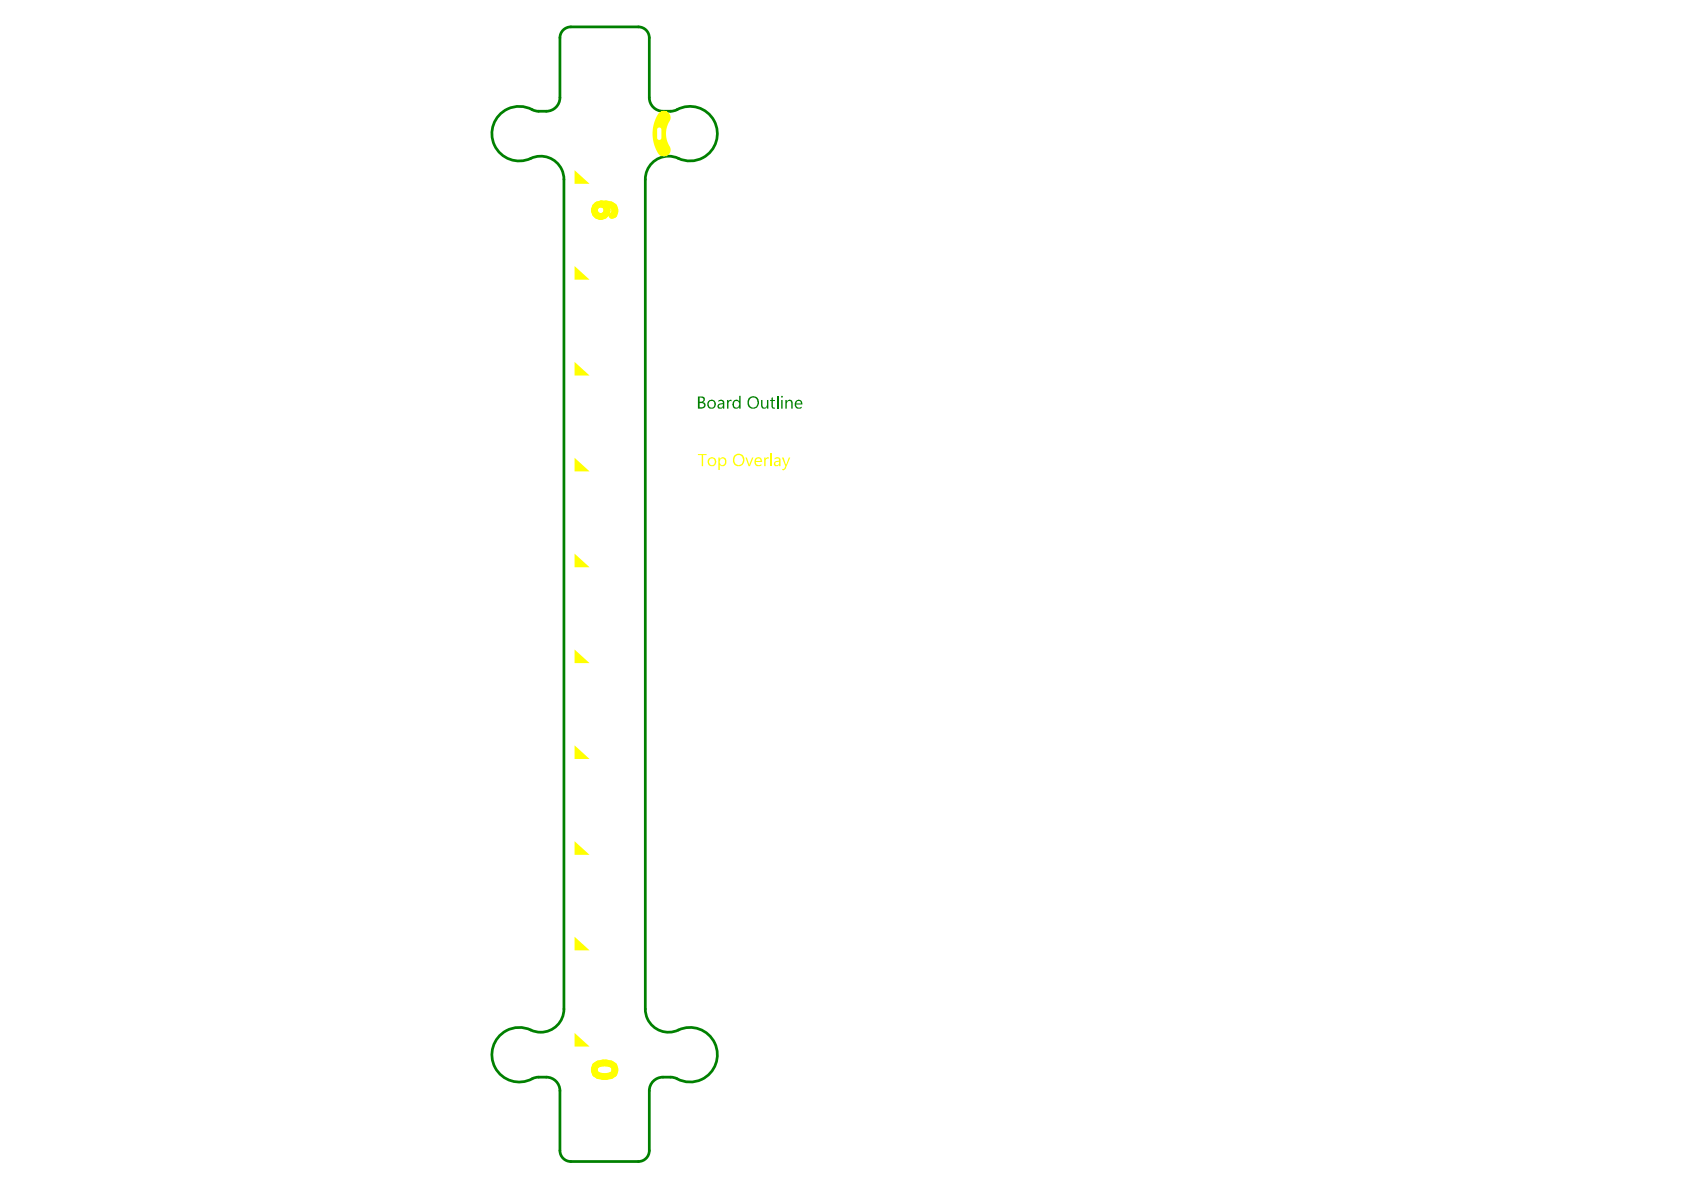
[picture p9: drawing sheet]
<svg xmlns="http://www.w3.org/2000/svg" width="297mm" height="210mm" viewBox="0 0 297 210" stroke-linecap="round" stroke-linejoin="round" font-family="sans-serif">
<path d="M95 19.6h1.4M98.8 6.7v10.5M100.7 4.7h11.9M114.5 6.7v10.5M116.9 19.6h1.4M99.5 31.6v146.4M113.8 31.6v146.4M95 190h1.4M98.8 192.4v10.6M114.5 192.4v10.6M116.9 190h1.4M100.7 204.9h11.9" fill="none" stroke="#008000" stroke-width=".48"/>
<g fill="#008000">
<path d="M128.2 70.6h.3v.3l.2-.3h.3v.2l-.3-.1-.2 .3v1.1h-.3z"/>
<path d="M134.2 70.6h.3v.8a.41 .41 0 0 0 .4 .5 .41 .41 0 0 0 .4-.5v-.8h.2v1.5h-.2v-.3a.57 .57 0 0 1-.7 .3 .57 .57 0 0 1-.4-.6z"/>
<path d="M136.1 70.2l.2-.1v.5h.4v.1h-.4v1.1l.1 .1 .3-.1v.3l-.5-.1-.1-.2v-1.1h-.3v-.1h.3z"/>
<path d="M123.4 70.1v.8h.3a.37 .37 0 0 0 .4-.4 .37 .37 0 0 0-.4-.4zM123.4 71.1v.7h.4a.39 .39 0 0 0 .4-.4 .39 .39 0 0 0-.5-.3zM123.1 69.9h.7a.5 .5 0 0 1 .5 .4 .5 .5 0 0 1-.3 .6 .59 .59 0 0 1 .4 .7 .59 .59 0 0 1-.6 .5h-.7z"/>
<path d="M125.1 70.9a.6 .6 0 0 0 0 .7 .6 .6 0 0 0 .7 .2 .67 .67 0 0 0-.2-1.1zM124.7 71.3a.8 .8 0 0 1 1.6 0 .8 .8 0 0 1-1.6 0z"/>
<path d="M126.8 71.5a.35 .35 0 0 0 .4 .4 .35 .35 0 0 0 .3-.4v-.2zM126.7 70.6a.68 .68 0 0 1 1.1 .5v1h-.3v-.3a.48 .48 0 0 1-.7 .3 .48 .48 0 0 1 0-.8l.7-.2a.43 .43 0 0 0-.3-.4 .43 .43 0 0 0-.5 .2z"/>
<path d="M129.4 70.7a.67 .67 0 0 1 1 0v-.9h.2v2.3h-.2l-.1-.3a.66 .66 0 0 1-.9 .2 .66 .66 0 0 1-.2-.9zM129.6 70.8a.65 .65 0 0 0-.1 .7 .65 .65 0 0 0 .5 .4l.3-.1 .1-.6a.49 .49 0 0 0-.3-.5 .49 .49 0 0 0-.5 .1z"/>
<path d="M132.3 70.4a.84 .84 0 0 0 0 1.2 .84 .84 0 0 0 1.1 .1v-.1a.91 .91 0 0 0 .1-1 .91 .91 0 0 0-.8-.5zM132 70.2h.1a1.09 1.09 0 0 1 1.8 .5 1.09 1.09 0 0 1-1.3 1.4 1.23 1.23 0 0 1-.6-1.9z"/>
</g>
<path d="M137.2 69.8v2.3" fill="none" stroke="#008000" stroke-width=".24"/>
<g fill="#008000">
<path d="M138.5 70.6h.3v.2a.56 .56 0 0 1 .7-.3 .56 .56 0 0 1 .3 .7v.9h-.2v-.9a.41 .41 0 0 0-.4-.5 .41 .41 0 0 0-.4 .5v.9h-.3z"/>
<path d="M137.8 70a.17 .17 0 0 1 .3 0 .17 .17 0 0 1-.3 0zM137.8 70.6h.2v1.5h-.2z"/>
<path d="M140.5 70.9l-.1 .3h.9a.41 .41 0 0 0-.3-.5 .41 .41 0 0 0-.5 .2zM140.3 70.8a.69 .69 0 0 1 .8-.2 .69 .69 0 0 1 .4 .7h-1.1a.55 .55 0 0 0 .4 .6 .55 .55 0 0 0 .6-.2 .41 .41 0 0 1-.6 .4 .86 .86 0 0 1-.5-1.3z"/>
</g>
<path d="M95 19.6h-.6a5 5 0 0 0-7.5 2.7 4.8 4.8 0 0 0 1.6 5 4.8 4.8 0 0 0 5.1 .6 4.1 4.1 0 0 1 5.9 3.7M98.8 17.2a2.41 2.41 0 0 1-2.4 2.4M100.7 4.7a1.93 1.93 0 0 0-1.9 2M112.6 4.7a1.93 1.93 0 0 1 1.9 2M114.5 17.2a2.41 2.41 0 0 0 2.4 2.4M118.3 19.6h.6a5 5 0 0 1 7.1 1.7 4.8 4.8 0 0 1-.9 5.7 4.8 4.8 0 0 1-5.8 .8 4.1 4.1 0 0 0-5.5 3.8M99.5 178a4.2 4.2 0 0 1-6.5 3.5 4.8 4.8 0 0 0-6.2 5.2 4.8 4.8 0 0 0 7.3 3.5l.9-.2M113.8 178a4.1 4.1 0 0 0 5.9 3.7 4.8 4.8 0 0 1 6.8 4.6 4.8 4.8 0 0 1-7.3 3.9l-.9-.2M96.4 190a2.41 2.41 0 0 1 2.4 2.4M116.9 190a2.41 2.41 0 0 0-2.4 2.4M98.8 203a1.93 1.93 0 0 0 1.9 1.9M114.5 203a1.93 1.93 0 0 1-1.9 1.9" fill="none" stroke="#008000" stroke-width=".48"/>
<g fill="#ff0">
<path d="M101.3 182.2l2.7 2.4h-2.7z"/>
<path d="M101.3 165.2l2.7 2.4h-2.7z"/>
<path d="M101.3 148.4l2.7 2.4h-2.7z"/>
<path d="M101.3 131.5l2.7 2.4h-2.7z"/>
<path d="M101.3 114.6l2.7 2.4h-2.7z"/>
<path d="M101.3 97.7l2.7 2.4h-2.7z"/>
<path d="M101.3 80.7l2.7 2.5h-2.7z"/>
<path d="M101.3 63.8l2.7 2.4h-2.7z"/>
<path d="M101.3 46.9l2.7 2.4h-2.7z"/>
<path d="M101.3 30l2.7 2.4h-2.7z"/>
<path d="M116.3 19.9a1.23 1.23 0 0 1 1.7 .1 1.23 1.23 0 0 1-.1 1.7 4.6 4.6 0 0 0 .4 4.5 1.22 1.22 0 0 1-1 1.4 1.22 1.22 0 0 1-1.4-.9 6.5 6.5 0 0 1 .4-6.8zM116 22.6l-.1 .2v1.5a.38 .38 0 0 0 .4 .4 .38 .38 0 0 0 .4-.4v-1.4a.38 .38 0 0 0-.3-.4 .38 .38 0 0 0-.4 .1z"/>
</g>
<g fill="none" stroke="#ff0" stroke-width="1.2">
<path d="M106 36l1.8 .1a1.17 1.17 0 0 1 .5 1.8l-.4 .1M105 188a2.8 2.8 0 0 1 3.3 0 1.17 1.17 0 0 1-.5 1.7 2.99 2.99 0 0 1-2.8-.3l-.2-.5z"/>
<circle cx="106" cy="37.1" r="1.12"/>
</g>
<g fill="#ff0">
<path d="M123.1 80.1h1.5v.2h-.6v1.9h-.2v-1.9h-.7z"/>
<path d="M131.5 80.7h.2l.5 1.3 .5-1.3h.2l-.6 1.5h-.3z"/>
<path d="M134.8 80.7h.2v.3l.2-.3 .4-.1v.3h-.3l-.2 .1-.1 1.2h-.2z"/>
<path d="M125.2 81a.61 .61 0 0 0 0 .8 .61 .61 0 0 0 .8 .1 .81 .81 0 0 0-.3-1l-.1-.1zM124.8 81.4a.8 .8 0 0 1 1.6 0 .8 .8 0 0 1-1.6 0z"/>
<path d="M126.7 80.7h.3v.2a.7 .7 0 0 1 .9-.1 .7 .7 0 0 1 .2 1 .63 .63 0 0 1-1.1 .2v.9h-.3zM127.1 81l-.1 .6a.51 .51 0 0 0 .7 .3 .51 .51 0 0 0 .1-.8l-.4-.3z"/>
<path d="M129.7 80.6l-.1 .2a.8 .8 0 0 0 .6 1.2 .8 .8 0 0 0 .8-1.1 .74 .74 0 0 0-.6-.6 .74 .74 0 0 0-.7 .3zM129.5 80.4l.1-.1a1.07 1.07 0 0 1 1.6 .3 1.07 1.07 0 0 1-.4 1.5l-.2 .1a.98 .98 0 0 1-1.1-.2 .98 .98 0 0 1-.2-1.2z"/>
<path d="M133.4 81.1l-.1 .2h.9a.43 .43 0 0 0-.2-.4 .43 .43 0 0 0-.5 0zM133.2 80.9a.71 .71 0 0 1 .9-.2 .71 .71 0 0 1 .3 .8h-1.1a.56 .56 0 0 0 .4 .5 .56 .56 0 0 0 .6-.1l-.1 .2a.79 .79 0 0 1-1-.1 .79 .79 0 0 1 0-1.1z"/>
</g>
<path d="M136 80v2.2" fill="none" stroke="#ff0" stroke-width=".24"/>
<g fill="#ff0">
<path d="M137.9 80.7h.3l.5 1.3 .4-1.3h.3l-.7 1.9-.5 .4-.2-.1v-.2h.3l.2-.5z"/>
<path d="M136.8 81.6a.35 .35 0 0 0 .3 .4 .35 .35 0 0 0 .3-.4v-.2zM136.6 80.8a.62 .62 0 0 1 .7-.2 .62 .62 0 0 1 .4 .5v1.1h-.3v-.2a.5 .5 0 0 1-.6 .3 .5 .5 0 0 1-.3-.6 .5 .5 0 0 1 .5-.4h.4a.42 .42 0 0 0-.3-.4 .42 .42 0 0 0-.5 .2z"/>
</g>
</svg>
